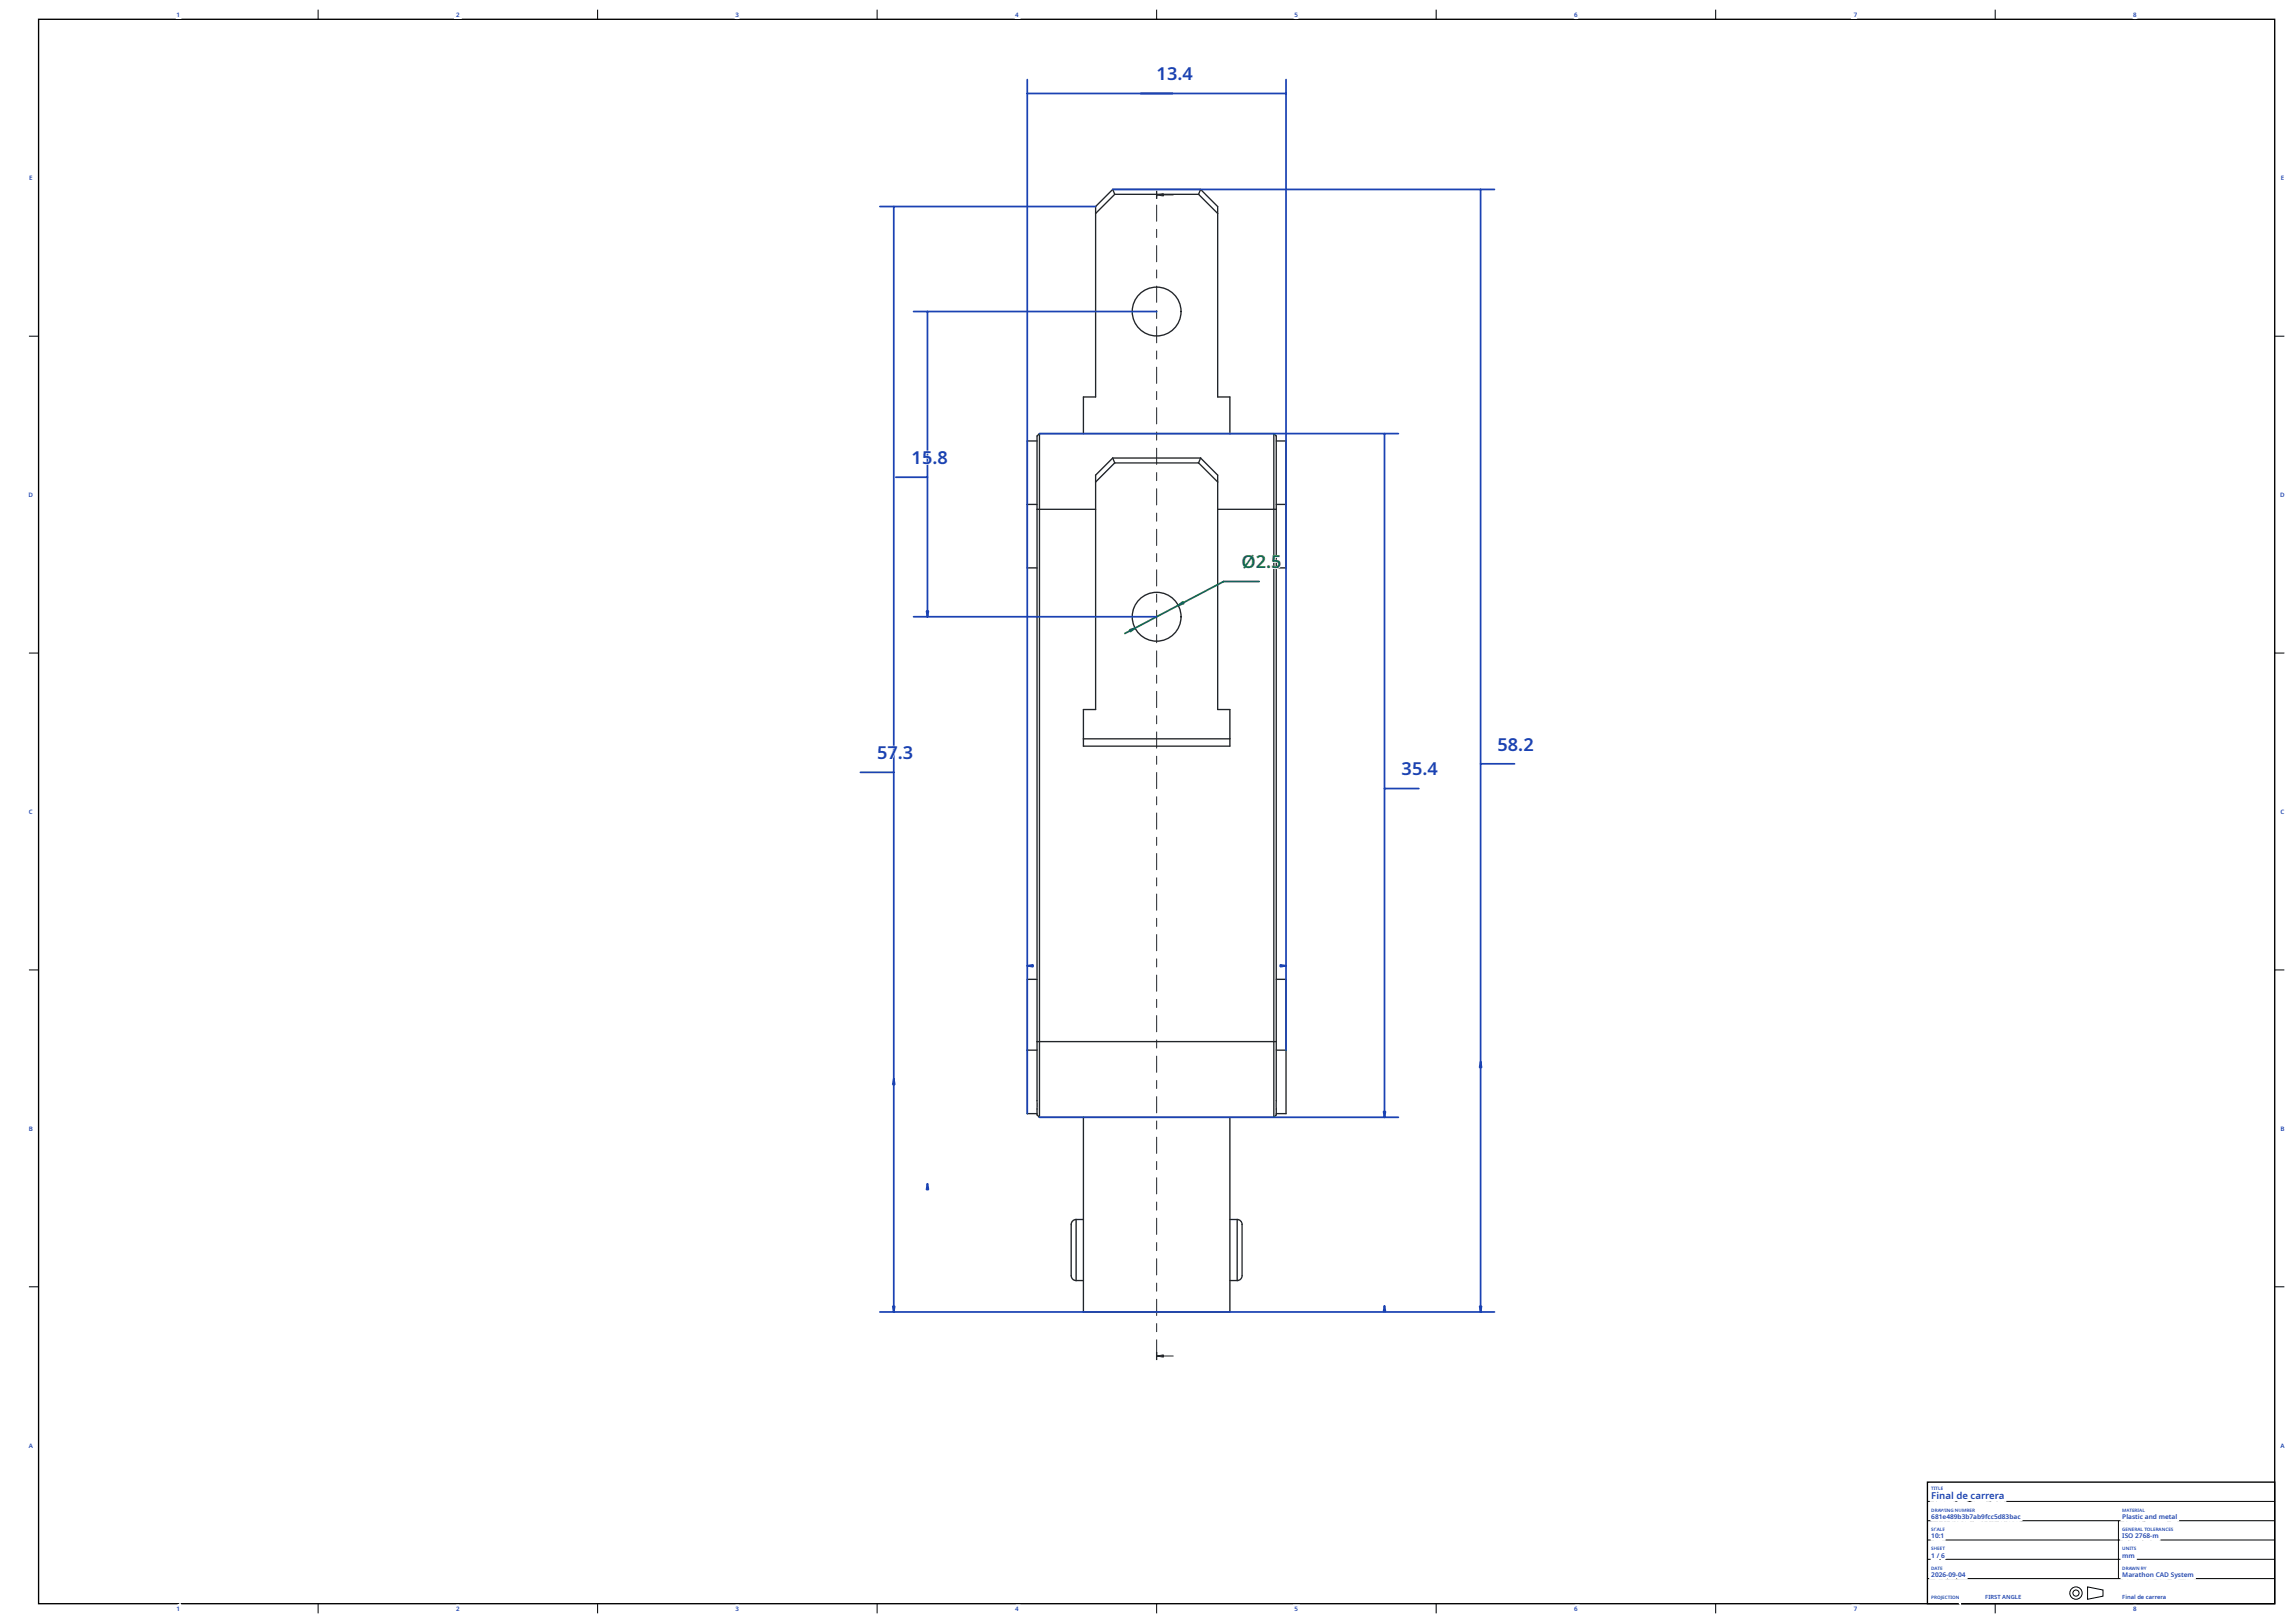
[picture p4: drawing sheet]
<svg xmlns="http://www.w3.org/2000/svg" width="296mm" height="210mm" viewBox="0 0 296 210" stroke-linecap="round" stroke-linejoin="round" font-family="sans-serif">
<defs><g id="words">
<g font-size="2.3" fill="#1a42b3">
<text x="149.4" y="10.4">13.4</text>
<text x="117.7" y="59.9">15.8</text>
<text x="113.3" y="98">57.3</text>
<text x="181" y="100.1">35.4</text>
<text x="193.4" y="96.9">58.2</text>
</g>
<text font-size="2.3" fill="#127333" x="160.3" y="73.4">Ø2.5</text>
<text font-size="1.2" fill="#1e40af" x="249.4" y="193.6">Final de carrera</text>
<g font-size=".8" fill="#1e40af">
<text x="22.8" y="2.1">1</text>
<text x="58.9" y="2.1">2</text>
<text x="95" y="2.1">3</text>
<text x="131.1" y="2.1">4</text>
<text x="167.2" y="2.1">5</text>
<text x="203.3" y="2.1">6</text>
<text x="239.4" y="2.1">7</text>
<text x="275.5" y="2.1">8</text>
<text x="3.8" y="23.2">E</text>
<text x="294.5" y="23.2">E</text>
<text x="3.7" y="64.2">D</text>
<text x="294.5" y="64.2">D</text>
<text x="3.7" y="105.1">C</text>
<text x="294.5" y="105.1">C</text>
<text x="3.7" y="146">B</text>
<text x="294.5" y="146">B</text>
<text x="3.7" y="186.9">A</text>
<text x="294.5" y="186.9">A</text>
<text x="249.4" y="196.1">681e489b3b7ab9fcc5d83bac</text>
<text x="274.1" y="196.1">Plastic and metal</text>
<text x="249.4" y="198.6">10:1</text>
<text x="249.4" y="201.1">1 / 6</text>
<text x="249.4" y="203.6">2026-09-04</text>
<text x="274.1" y="198.6">ISO 2768-m</text>
<text x="274.1" y="201.1">mm</text>
<text x="274.1" y="203.6">Marathon CAD System</text>
<text x="22.8" y="208.1">1</text>
<text x="58.9" y="208.1">2</text>
<text x="95" y="208.1">3</text>
<text x="131.1" y="208.1">4</text>
<text x="167.2" y="208.1">5</text>
<text x="203.3" y="208.1">6</text>
<text x="239.4" y="208.1">7</text>
<text x="275.5" y="208.1">8</text>
</g>
<g font-size=".7" fill="#1e40af">
<text x="256.4" y="206.5">FIRST ANGLE</text>
<text x="274.1" y="206.5">Final de carrera</text>
</g>
<g font-size=".6" fill="#1e40af">
<text x="249.4" y="192.4">TITLE</text>
<text x="249.4" y="195.2">DRAWING NUMBER</text>
<text x="249.4" y="197.7">SCALE</text>
<text x="274.1" y="195.2">MATERIAL</text>
<text x="274.1" y="197.7">GENERAL TOLERANCES</text>
<text x="249.4" y="200.2">SHEET</text>
<text x="249.4" y="202.7">DATE</text>
<text x="274.1" y="200.2">UNITS</text>
<text x="274.1" y="202.7">DRAWN BY</text>
<text x="249.4" y="206.5">PROJECTION</text>
</g>
</g></defs>
<path d="M5 2.5h288.8v204.6h-288.8zM248.9 191.4h44.9v15.7h-44.9z" fill="none" stroke="#000" stroke-width=".17"/>
<g fill="none" stroke="#fff" stroke-width=".62" stroke-linecap="butt">
<path d="M22.9 1.7l.2-.1v.5h-.1v-.4l-.1 .1zM58.9 1.6a.21 .21 0 0 1 .4 0 .21 .21 0 0 1-.1 .4l-.1 .1h.2h-.4l.3-.4zM95 1.6h.1a.17 .17 0 0 1 .2 0 .17 .17 0 0 1 0 .2 .19 .19 0 0 1 .1 .3 .19 .19 0 0 1-.3 0l-.1-.1h.3v-.1h-.2l.2-.2zM131.4 1.7v.2h-.2zM131.4 1.6h.1v.3v.2h-.1v-.1h-.3zM167.3 1.6h.3v.1h-.2l-.1 .1a.21 .21 0 0 1 .3 .2 .21 .21 0 0 1-.3 .1l-.1-.1a.14 .14 0 0 0 .2 .1 .14 .14 0 0 0 .1-.2 .14 .14 0 0 0-.2 0zM203.4 1.6h.3v.1h-.2l-.1 .1a.2 .2 0 0 1 .3 .1 .2 .2 0 0 1-.2 .3 .2 .2 0 0 1-.2-.2zM239.4 1.6h.4l-.2 .5h-.1l.2-.4h-.3zM275.6 1.6h.2a.14 .14 0 0 1 .1 .1 .14 .14 0 0 1-.1 .1v.1a.17 .17 0 0 1 0 .2 .17 .17 0 0 1-.2 0 .17 .17 0 0 1 0-.3zM3.8 22.7h.4v.1h-.3v.1h.2v.1h-.2v.2h.3h-.4zM294.6 22.7h.3v.1h-.2v.1h.2v.1h-.2v.2h.2h-.3zM3.8 63.6a.32 .32 0 0 1 .4 .1 .32 .32 0 0 1 0 .4l-.4 .1z"/>
<path d="M3.9 63.7h.2v.3l-.2 .1zM294.5 63.6a.32 .32 0 0 1 .4 .1 .32 .32 0 0 1 0 .4l-.4 .1zM294.6 63.7h.3v.3l-.3 .1zM3.8 104.6a.17 .17 0 0 1 .2-.1 .17 .17 0 0 1 .2 .1 .2 .2 0 0 0-.3 .2 .2 .2 0 0 0 .3 .2 .26 .26 0 0 1-.4 0 .26 .26 0 0 1 0-.4zM294.6 104.6a.17 .17 0 0 1 .2-.1 .17 .17 0 0 1 .2 .1 .2 .2 0 0 0-.3 .2 .2 .2 0 0 0 .3 .2 .26 .26 0 0 1-.4 0 .26 .26 0 0 1 0-.4zM3.8 145.4h.3a.13 .13 0 0 1 .1 .1 .13 .13 0 0 1-.1 .2 .16 .16 0 0 1 .1 .2 .16 .16 0 0 1-.2 .1h-.2zM3.9 145.5l.2 .1h-.2zM3.9 145.7l.2 .1v.1h-.2zM294.6 145.4h.2a.13 .13 0 0 1 .2 .1 .13 .13 0 0 1-.1 .2 .16 .16 0 0 1 .1 .2 .16 .16 0 0 1-.2 .1h-.2zM294.7 145.5l.2 .1h-.2zM294.7 145.7l.2 .1v.1h-.2zM3.9 186.3h.1l.3 .6h-.2v-.2h-.2l-.1 .2h-.1z"/>
<path d="M4 186.4l.1 .3h-.2zM249.4 192h.3h-.1v.4h-.1v-.4zM249.5 194.8h.1a.23 .23 0 0 1 .2 .3 .23 .23 0 0 1-.3 .1zM249.5 198.2l.2-.2v.6h-.1v-.5l-.1 .1zM249.5 197.3h.2l-.2 .1a.16 .16 0 0 1 .2 .2 .16 .16 0 0 1-.3 .1l.2-.1-.1-.2zM249.5 199.8h.2l-.2 .1a.16 .16 0 0 1 .2 .2 .16 .16 0 0 1-.3 .1l.2-.1-.1-.2zM249.5 192.7h.5v.1h-.3v.3h.3v.1h-.3v.4h-.2zM249.5 195.6l.2-.1 .1 .1a.19 .19 0 0 0-.2 .2 .2 .2 0 0 1 .3 .1 .2 .2 0 0 1-.2 .3 .2 .2 0 0 1-.2-.2zM249.5 194.8l.2 .1v.2h-.2zM249.8 192h.2v.4h-.2zM249.8 199.8h.1v.1h.2v-.1v.4v-.2h-.2v.2h-.1zM249.8 197.3h.2h.1a.15 .15 0 0 0-.2 .2 .15 .15 0 0 0 .2 .1l-.1 .1a.22 .22 0 0 1-.2-.1 .22 .22 0 0 1 0-.3z"/>
<path d="M249.9 194.8h.1a.13 .13 0 0 1 .2 0 .13 .13 0 0 1-.1 .2l.1 .2-.1-.2-.2 .2zM250 195.6l.1-.1a.15 .15 0 0 1 .2 .1 .15 .15 0 0 1-.1 .2h.1a.18 .18 0 0 1 0 .3 .18 .18 0 0 1-.3 0 .18 .18 0 0 1 .1-.3zM250 192h.3h-.1v.4h-.1v-.4zM250 194.8l.1 .1-.1 .1zM250 198.1a.28 .28 0 0 1 .4 .2 .28 .28 0 0 1-.3 .3l-.2-.3zM250.1 198.1a.22 .22 0 0 1 .1 .2 .22 .22 0 0 1-.1 .2zM250.2 192.9h.1v.7h-.1zM250.3 199.8h.2h-.2v.1h.2l-.2 .1v.1l.2 .1h-.2zM250.3 197.3h.1l.1 .4-.1-.1-.3 .1zM250.3 197.3l.1 .2h-.1zM250.4 192h.1v.3l.1 .1h-.2zM250.4 194.8h.1l.1 .4-.1-.1-.3 .1z"/>
<path d="M250.4 195.7l.3-.2v.6h-.1v-.4l-.1 .1zM250.4 194.8l.1 .2h-.1zM250.5 192.9l.2 .1a.26 .26 0 0 1 .3-.1 .26 .26 0 0 1 .1 .3v.4h-.1v-.4l-.1-.2-.2 .2v.4h-.2zM250.6 197.3h.1v.3l.1 .1h-.2zM250.6 199.8h.2h-.1v.1h.1l-.1 .1v.1l.1 .1h-.2zM250.6 194.8h.1l.1 .3 .1-.3 .1 .3 .1-.3h.1l-.1 .4h-.1l-.1-.3-.1 .3h-.1zM250.7 198.2l.3-.2v.6h-.2l.1-.5-.2 .1zM250.7 192h.2h-.1v.2h.1h-.1v.1l.1 .1h-.2zM250.9 199.8h.3h-.1v.4h-.1v-.4zM250.9 197.3h.3h-.2v.1h.1l-.1 .1v.1l.2 .1h-.3zM251 195.7h.3v.2h-.3l.1 .2 .2-.1-.1 .1a.24 .24 0 0 1-.3-.1 .24 .24 0 0 1 .1-.3zM251.1 195.8h.1v.1h-.2z"/>
<path d="M251.2 194.8h.2v.4h-.2zM251.4 193a.34 .34 0 0 1 .5 .2v.4l-.2-.1a.22 .22 0 0 1-.3 .1 .22 .22 0 0 1 .1-.4h.2a.17 .17 0 0 0-.1-.2 .17 .17 0 0 0-.2 .1zM251.5 194.8h.1l.2 .3v-.3v.4h-.1l-.2-.3v.3zM251.5 193.3h.1a.12 .12 0 0 1 .1 .2 .12 .12 0 0 1-.2-.1zM251.7 195.5h.1v.4v.2h-.2v-.1h-.2zM251.7 195.7l-.1 .2h-.1zM251.9 195.6l.2-.1a.15 .15 0 0 1 .2 .1 .15 .15 0 0 1-.1 .2 .18 .18 0 0 1 0 .3 .18 .18 0 0 1-.2 0 .18 .18 0 0 1 0-.3zM252 194.8h.2v.1a.16 .16 0 0 0-.2 .1 .16 .16 0 0 0 .2 .1l-.1-.1h.2v.2a.24 .24 0 0 1-.3-.1 .24 .24 0 0 1 0-.3zM252.1 192.7h.1v.9h-.1zM252.4 195.6a.29 .29 0 0 1 .4 .2 .29 .29 0 0 1-.2 .3h-.2l.2-.1 .1-.1a.19 .19 0 0 1-.3 0 .19 .19 0 0 1 0-.3zM252.5 194.8h.1l.2 .3v-.3h.1v.4h-.1l-.2-.3v.3h-.1zM252.8 193l.2-.1 .2 .1v-.3h.1v.9l-.1-.1a.27 .27 0 0 1-.3 .1 .27 .27 0 0 1-.2-.3z"/>
<path d="M252.9 195.5h.1v.2a.18 .18 0 0 1 .2 0 .18 .18 0 0 1 .1 .2 .19 .19 0 0 1-.1 .2 .19 .19 0 0 1-.2 0h-.1zM252.9 193.1h.1a.2 .2 0 0 1 .2 .2 .2 .2 0 0 1-.3 .1zM253 194.8h.1v.3h.1h.1v-.3v.2a.17 .17 0 0 1-.1 .2 .17 .17 0 0 1-.2-.2zM253 195.8a.12 .12 0 0 1 .2 0 .12 .12 0 0 1 0 .2 .12 .12 0 0 1-.2 0zM253.4 195.6a.19 .19 0 0 1 .3-.1 .19 .19 0 0 1-.1 .3 .21 .21 0 0 1 .1 .4 .19 .19 0 0 1-.3-.2 .13 .13 0 0 0 .2 .1 .13 .13 0 0 0 0-.2h-.1v-.1h.1a.11 .11 0 0 0 0-.2 .11 .11 0 0 0-.2 .1zM253.5 194.8h.1l.1 .3 .1-.3h.1v.4h-.1v-.4l-.1 .4-.2-.4v.4zM253.6 193l.2-.1a.3 .3 0 0 1 .3 .4h-.4a.25 .25 0 0 0 .4 .1 .28 .28 0 0 1-.3 .2 .28 .28 0 0 1-.3-.1zM253.7 193.1l.2-.1 .1 .2h-.3zM253.9 195.5h.1v.2a.18 .18 0 0 1 .2 0 .18 .18 0 0 1 .1 .2 .19 .19 0 0 1-.1 .2 .19 .19 0 0 1-.2 0h-.1zM254 194.8h.3v.4h-.3zM254 195.8a.12 .12 0 0 1 .2 0 .12 .12 0 0 1 0 .2 .12 .12 0 0 1-.2 0zM254.1 194.8l.1 .1h-.1z"/>
<path d="M254.1 195h.1v.1h-.1zM254.4 195.5h.4l-.2 .6h-.1l.2-.5h-.3zM254.4 194.8h.2h-.1v.1h.1l-.1 .1v.1l.1 .1h-.2zM254.6 193h.5l-.1 .1h-.3v.2a.21 .21 0 0 0 .1 .2 .21 .21 0 0 0 .3-.1 .25 .25 0 0 1-.3 .2 .25 .25 0 0 1-.2-.2zM254.7 194.8h.2a.13 .13 0 0 1 .1 0 .13 .13 0 0 1-.1 .2l.2 .2-.2-.2-.2 .2zM254.8 194.8l.1 .1-.1 .1zM254.9 195.7l.4 .1v.3h-.1a.15 .15 0 0 1-.3 0 .15 .15 0 0 1 .1-.2l.2-.1zM255.2 193a.34 .34 0 0 1 .5 .2v.4l-.1-.1a.22 .22 0 0 1-.4 .1 .22 .22 0 0 1 .1-.4h.3a.17 .17 0 0 0-.1-.2 .17 .17 0 0 0-.2 .1zM255.4 193.3h.1a.12 .12 0 0 1 0 .2 .12 .12 0 0 1-.2-.1zM255.4 195.5h.1v.2a.18 .18 0 0 1 .2 0 .18 .18 0 0 1 .1 .2 .19 .19 0 0 1-.1 .2 .19 .19 0 0 1-.2 0h-.1zM255.5 195.8a.12 .12 0 0 1 .2 0 .12 .12 0 0 1 0 .2 .12 .12 0 0 1-.2 0zM255.9 192.9h.2v.1l.3-.1v.2l-.3 .1v.4h-.2z"/>
<path d="M256 195.6a.29 .29 0 0 1 .3 .2 .29 .29 0 0 1-.2 .3h-.1l.1-.1 .1-.1a.19 .19 0 0 1-.3 0 .19 .19 0 0 1 .1-.3zM256.5 195.5h.2l-.1 .1 .1 .2h-.1v.3h-.1v-.3h-.1zM256.5 192.9h.1v.1l.3-.1v.2l-.2 .1-.1 .4h-.1zM256.8 195.7a.14 .14 0 0 1 .1 0 .14 .14 0 0 1 .1 .1h-.1l-.1 .1 .1 .2 .2-.1a.17 .17 0 0 1-.2 .2 .17 .17 0 0 1-.2-.2zM257.1 193l.2-.1a.3 .3 0 0 1 .3 .4h-.5a.25 .25 0 0 0 .4 .1 .28 .28 0 0 1-.2 .2 .28 .28 0 0 1-.3-.1zM257.2 193.1l.1-.1 .1 .2h-.3zM257.2 195.7a.14 .14 0 0 1 .2 0 .14 .14 0 0 1 .1 .1h-.2v.1v.2l.2-.1a.17 .17 0 0 1-.2 .2 .17 .17 0 0 1-.1-.2zM257.6 195.5h.3v.1h-.2v.2a.21 .21 0 0 1 .3 .2 .21 .21 0 0 1-.4 .1v-.1a.14 .14 0 0 0 .2 .1 .14 .14 0 0 0 0-.2 .14 .14 0 0 0-.2 0zM257.7 192.9h.2v.1l.3-.1-.1 .2-.2 .1v.4h-.2zM258.1 195.7h.3v-.2h.1v.6h-.1a.18 .18 0 0 1-.3 0 .18 .18 0 0 1 0-.2zM258.3 193a.34 .34 0 0 1 .5 .2v.4l-.1-.1a.22 .22 0 0 1-.4 .1 .22 .22 0 0 1 .1-.4h.2a.17 .17 0 0 0-.1-.2 .17 .17 0 0 0-.2 .1zM258.4 193.3h.2a.12 .12 0 0 1 0 .2 .12 .12 0 0 1-.2-.1z"/>
<path d="M258.6 195.6l.2-.1a.15 .15 0 0 1 .2 .1 .15 .15 0 0 1-.1 .2 .18 .18 0 0 1 0 .3 .18 .18 0 0 1-.3 0 .18 .18 0 0 1 .1-.3zM259.1 195.6a.19 .19 0 0 1 .3-.1 .19 .19 0 0 1-.1 .3 .21 .21 0 0 1 .1 .4 .19 .19 0 0 1-.3-.2 .13 .13 0 0 0 .2 .1 .13 .13 0 0 0 0-.2h-.1v-.1h.1a.11 .11 0 0 0 0-.2 .11 .11 0 0 0-.2 .1zM259.6 195.5h.1v.2a.18 .18 0 0 1 .2 0 .18 .18 0 0 1 .1 .2 .19 .19 0 0 1-.1 .2 .19 .19 0 0 1-.2 0h-.1zM259.7 195.8a.12 .12 0 0 1 .2 0 .12 .12 0 0 1 0 .2 .12 .12 0 0 1-.2 0zM260.1 195.7l.4 .1v.3h-.1a.15 .15 0 0 1-.3 0 .15 .15 0 0 1 .1-.2l.2-.1zM260.6 195.7a.14 .14 0 0 1 .2 0 .14 .14 0 0 1 .1 .1h-.2v.1v.2l.2-.1a.17 .17 0 0 1-.1 .2 .17 .17 0 0 1-.2-.2zM274.1 198h.3l-.1 .1 .1 .5h-.3l.1-.1zM274.1 199.8h.1v.3h.1h.1v-.3h.1v.2a.17 .17 0 0 1-.2 .2 .17 .17 0 0 1-.2-.2zM274.1 194.8h.1l.2 .3 .1-.3h.1v.4h-.1v-.4l-.1 .4-.2-.4v.4h-.1zM274.2 195.5h.1a.21 .21 0 0 1 .3 .3 .2 .2 0 0 1-.3 .1v.2h-.1zM274.2 197.3h.2a.16 .16 0 0 0-.2 .1 .16 .16 0 0 0 .2 .2l-.1-.1h.2v.2a.24 .24 0 0 1-.3-.1 .24 .24 0 0 1 0-.3zM274.3 195.6a.11 .11 0 0 1 .2 .1 .11 .11 0 0 1-.2 .1z"/>
<path d="M274.5 198.1h.3l-.2 .1a.22 .22 0 0 1 .2 .3 .22 .22 0 0 1-.4 .1v-.1l.2 .1 .1-.1-.2-.2zM274.6 197.3h.2h-.1v.1h.1l-.1 .1v.1l.1 .1h-.2zM274.6 199.8h.1l.2 .3v-.3h.1v.4h-.1l-.2-.4v.4h-.1zM274.7 195.5h.1v.6h-.1zM274.8 194.8h.1l.1 .4-.1-.1-.3 .1zM274.8 194.8l.1 .2h-.1zM274.9 197.3h.1l.2 .3v-.3h.1v.4h-.1l-.2-.3v.3h-.1zM274.9 195.7l.4 .1v.3h-.1a.15 .15 0 0 1-.3 0 .15 .15 0 0 1 .1-.2l.2-.1zM275 194.8h.3h-.1v.4h-.1v-.4zM275 199.8h.2v.4h-.2zM275.2 199.8h.4h-.2v.4v-.4zM275.4 197.3h.2h-.1v.1h.1l-.1 .1v.1l.1 .1h-.2z"/>
<path d="M275.4 194.8h.2h-.1v.1h.1l-.1 .1v.1l.1 .1h-.2zM275.4 195.7h.3v.1h-.2a.19 .19 0 0 1 .2 .2 .19 .19 0 0 1-.3 .1v-.1h.2l-.2-.1zM275.6 199.8h.3l-.2 .1a.16 .16 0 0 1 .1 .2 .16 .16 0 0 1-.2 .1l.2-.1-.2-.2zM275.7 197.3h.1a.13 .13 0 0 1 .2 0 .13 .13 0 0 1-.1 .2l.1 .2-.1-.2-.2 .2zM275.7 194.8h.2a.13 .13 0 0 1 .1 0 .13 .13 0 0 1-.1 .2l.2 .2-.2-.2-.2 .2zM275.8 198.1a.22 .22 0 0 1 .4 0 .22 .22 0 0 1-.2 .3l-.1 .1h.3v.1h-.4l.3-.4zM275.8 197.3l.1 .1-.1 .1zM275.8 194.8l.1 .1-.1 .1zM275.9 195.6l.2 .1v.1h-.1v.2l.1 .1h-.3v-.4zM276.1 194.8h.2v.4h-.2zM276.2 195.7h.1v.4h-.1zM276.2 197.3h.1l.1 .4-.1-.1-.3 .1z"/>
<path d="M276.2 197.3l.1 .2h-.1zM276.3 198h.4l-.2 .6h-.2l.3-.5h-.3zM276.4 194.8h.1l.2 .4-.1-.1-.3 .1zM276.5 195.7a.14 .14 0 0 1 .1 0 .14 .14 0 0 1 .1 .1h-.2v.1l.1 .2 .1-.1a.17 .17 0 0 1-.1 .2 .17 .17 0 0 1-.2-.2zM276.5 194.8v.2h-.1zM276.5 197.3h.1v.3l.2 .1h-.3zM276.7 194.8h.1v.3l.2 .1h-.3zM276.8 198.1l.3-.1v.1l-.2 .1v.1a.21 .21 0 0 1 .3 .1 .21 .21 0 0 1-.2 .3 .21 .21 0 0 1-.2-.2zM276.9 197.3h.4h-.2v.4v-.4zM277.1 195.7l.3 .1v.3h-.1a.15 .15 0 0 1-.2 0 .15 .15 0 0 1 .1-.2l.1-.1zM277.3 198.1l.1-.1a.15 .15 0 0 1 .2 .1 .15 .15 0 0 1-.1 .2h.1a.18 .18 0 0 1 0 .3 .18 .18 0 0 1-.3 0 .18 .18 0 0 1 .1-.3zM277.6 195.7h.1a.17 .17 0 0 1 .2 0 .17 .17 0 0 1 .1 .1v.3h-.1l-.1-.3-.1 .1v.2h-.1z"/>
<path d="M277.7 198.4h.2v.1h-.2zM277.8 197.3h.1v.3l.1 .1h-.2zM278 198.2h.4a.16 .16 0 0 1 .2 0 .16 .16 0 0 1 .1 .1v.3h-.1l-.1-.3h-.1v.3h-.1v-.3h-.1l-.1 .3h-.1zM278.1 197.3h.3h-.2v.1h.2l-.2 .1v.1l.2 .1h-.3zM278.1 195.7h.3v-.2h.1v.6h-.1a.18 .18 0 0 1-.2 0 .18 .18 0 0 1-.1-.2zM278.5 197.3h.1a.13 .13 0 0 1 .1 0 .13 .13 0 0 1 0 .2l.1 .2-.2-.2-.1 .2zM278.5 197.3l.2 .1-.2 .1zM278.9 195.7h.3a.16 .16 0 0 1 .2 0 .16 .16 0 0 1 .1 .1v.3h-.1v-.3h-.1v.3h-.2v-.3h-.1v.3h-.1zM278.9 197.3h.1l.2 .4-.1-.1-.3 .1zM279 197.3v.2h-.1zM279.2 197.3h.1l.2 .3v-.3h.1v.4h-.1l-.2-.3v.3h-.1zM279.7 195.7h.3l.1 .2h-.3v.2l.2-.1v.1a.24 .24 0 0 1-.3-.1 .24 .24 0 0 1 0-.3z"/>
<path d="M279.7 197.3h.2h.1a.15 .15 0 0 0-.2 .2 .15 .15 0 0 0 .2 .1l-.1 .1a.22 .22 0 0 1-.2-.1 .22 .22 0 0 1 0-.3zM279.8 195.8h.1l.1 .1h-.2zM280.1 197.3h.2h-.1v.1h.1l-.1 .1v.1l.1 .1h-.2zM280.2 195.6l.2 .1v.1h-.1v.2l.1 .1h-.2l-.1-.4zM280.4 197.3h.3l-.2 .1a.16 .16 0 0 1 .1 .2 .16 .16 0 0 1-.2 .1l.2-.1-.2-.2zM280.5 195.7l.4 .1v.3h-.1a.15 .15 0 0 1-.3 0 .15 .15 0 0 1 .1-.2l.2-.1zM281 195.5h.1v.6h-.1zM294.7 186.3h.1l.2 .6h-.1v-.2h-.2l-.1 .2h-.1zM294.8 186.4v.3h-.1zM22.9 207.6l.2-.1v.6h-.1v-.5l-.1 .1zM58.9 207.6a.21 .21 0 0 1 .4 0 .21 .21 0 0 1-.1 .3l-.1 .1h.2v.1h-.4l.3-.5zM95 207.5h.1a.17 .17 0 0 1 .2 0 .17 .17 0 0 1 0 .3 .19 .19 0 0 1 .1 .2 .19 .19 0 0 1-.3 0l-.1-.1h.3v-.1h-.2l.2-.2z"/>
<path d="M131.4 207.6v.3h-.2zM131.4 207.5h.1v.4v.2h-.1v-.2h-.3zM167.3 207.5h.3v.1h-.2l-.1 .1a.21 .21 0 0 1 .3 .2 .21 .21 0 0 1-.3 .1l-.1-.1 .1 .1a.12 .12 0 0 0 .2 0 .12 .12 0 0 0 0-.2 .12 .12 0 0 0-.2 0zM203.4 207.5h.3v.1h-.2l-.1 .2a.2 .2 0 0 1 .3 .1 .2 .2 0 0 1-.2 .2 .2 .2 0 0 1-.2-.2zM239.4 207.5h.4l-.2 .6h-.1l.2-.5h-.3zM249.5 203.1a.22 .22 0 0 1 .3 0 .22 .22 0 0 1-.1 .3l-.1 .1h.3v.1h-.4l.2-.4zM249.5 202.2a.24 .24 0 0 1 .2 .1 .24 .24 0 0 1 .1 .3l-.3 .1zM249.5 206h.1a.14 .14 0 0 1 .2 .2 .16 .16 0 0 1-.3 .1v.2zM249.5 200.7l.2-.2v.6h-.1v-.5l-.1 .1zM249.5 202.3h.2v.3h-.2zM249.5 206.1h.2v.1h-.2zM249.8 206h.2a.13 .13 0 0 1 .1 .1 .13 .13 0 0 1-.1 .2l.2 .2-.2-.2-.2 .2z"/>
<path d="M249.9 206.1l.1 .1h-.1zM250 202.2h.1l.1 .5-.1-.1-.3 .1zM250 203a.28 .28 0 0 1 .4 .3 .28 .28 0 0 1-.3 .3l-.2-.3zM250 202.3l.1 .2h-.1zM250.1 203.1a.22 .22 0 0 1 .1 .2 .22 .22 0 0 1-.1 .2zM250.2 202.2h.3l-.1 .1v.4h-.1v-.4zM250.4 200.5h.1l-.3 .6h-.1zM250.4 203.1a.22 .22 0 0 1 .4 0 .22 .22 0 0 1-.1 .3l-.1 .1h.2v.1h-.4l.3-.4zM250.6 202.2h.2l-.1 .1v.1h.1l-.1 .1v.1l.1 .1h-.2zM250.7 206h.1v.4l-.1 .2zM250.8 200.6l.2-.1 .1 .1a.19 .19 0 0 0-.3 .2 .2 .2 0 0 1 .3 .1 .2 .2 0 0 1-.1 .3 .2 .2 0 0 1-.3-.2zM250.9 206h.2l-.1 .1v.1h.1l-.1 .1v.1l.1 .1h-.2z"/>
<path d="M251 203.1l.3-.1v.1l-.2 .1-.1 .1a.21 .21 0 0 1 .3 .1 .21 .21 0 0 1-.2 .3 .21 .21 0 0 1-.2-.3zM251.3 206.1l.1-.1 .1 .1a.15 .15 0 0 0-.2 .2 .15 .15 0 0 0 .2 .1l-.1 .1a.22 .22 0 0 1-.2-.2 .22 .22 0 0 1 .1-.2zM251.4 203.3h.2v.1h-.2zM251.6 206h.3l-.1 .1v.4h-.1v-.4zM251.7 203a.28 .28 0 0 1 .4 .3 .28 .28 0 0 1-.3 .3l-.1-.3zM251.8 203.1a.22 .22 0 0 1 .2 .2 .22 .22 0 0 1-.2 .2zM251.9 206h.2v.5h-.2zM252.2 203.1a.29 .29 0 0 1 .4 .2 .29 .29 0 0 1-.3 .3h-.1v-.1h.2l.1-.2a.19 .19 0 0 1-.3 0 .19 .19 0 0 1 0-.2zM252.6 203.3h.2v.1h-.2zM252.6 206h.1l.2 .4v-.4h.1v.5h-.1l-.2-.4v.4h-.1zM253 203a.28 .28 0 0 1 .3 .3 .28 .28 0 0 1-.3 .3l-.1-.3zM253.1 203.1a.22 .22 0 0 1 .1 .2 .22 .22 0 0 1-.1 .2z"/>
<path d="M253.6 203h.1v.4h.1l-.1 .2h-.1v-.1h-.2zM253.6 203.1v.3h-.1zM256.5 205.9h.3v.1h-.2v.2h.2h-.2v.3h-.1zM256.8 205.9h.2v.6h-.2zM257.1 205.9l.4 .1-.1 .2 .2 .3h-.2l-.1-.2h-.1v.2h-.1zM257.2 206h.2v.2h-.2zM257.6 206h.3l-.2 .1a.2 .2 0 0 1 .2 .2 .2 .2 0 0 1-.3 .1v-.1h.2l-.2-.2zM258 205.9h.4v.1h-.2v.5h-.1v-.5h-.1zM258.8 205.9h.1l.2 .6h-.1l-.1-.2h-.2v.2h-.1zM258.8 206l.1 .2h-.1zM259.2 205.9h.1l.2 .4v-.4h.1v.6h-.1l-.3-.5v.5zM259.8 206a.18 .18 0 0 1 .2-.1 .18 .18 0 0 1 .1 .1 .2 .2 0 0 0-.3 .2 .2 .2 0 0 0 .3 .2l-.1-.2h.2v.2a.29 .29 0 0 1-.4 0 .29 .29 0 0 1 0-.4z"/>
<path d="M260.3 205.9h.1v.5h.2v.1h-.3zM260.7 205.9h.3v.1h-.2v.1h.2v.1h-.2v.2h.2v.1h-.3zM274.1 202.2a.24 .24 0 0 1 .3 .1 .24 .24 0 0 1 .1 .3l-.4 .1zM274.2 200.7h.3a.16 .16 0 0 1 .2 0 .16 .16 0 0 1 .1 .1v.3h-.1v-.4l-.1 .1-.1 .3h-.1v-.3h-.1v.3h-.1zM274.2 205.9h.3v.1h-.3v.2h.2h-.2v.3zM274.2 203h.1l.2 .5 .1-.5h.2v.6h-.1v-.5l-.2 .5h-.1l-.1-.5v.5h-.1zM274.2 202.3h.2v.3h-.2zM274.5 206.1h.1v.4h-.1zM274.6 202.2h.1a.13 .13 0 0 1 .2 .1 .13 .13 0 0 1-.1 .2l.1 .2-.2-.2-.1 .2zM274.7 202.3l.1 .1h-.1zM274.8 206.1h.1a.15 .15 0 0 1 .1 0 .15 .15 0 0 1 .1 .1v.3h-.1v-.4l-.1 .1v.3h-.1zM275 203.2h.2h.1v.4h-.1a.15 .15 0 0 1-.2 0 .15 .15 0 0 1 0-.2l.2-.1z"/>
<path d="M275 200.7h.4a.16 .16 0 0 1 .1 0 .16 .16 0 0 1 .2 .1v.3h-.2v-.4l-.1 .1v.3h-.1l-.1-.3h-.1v.3h-.1zM275.1 202.2h.1l.1 .5-.1-.1-.3 .1zM275.1 202.3l.1 .2h-.1zM275.3 206.1h.3v.4l-.2-.1a.13 .13 0 0 1-.2 0 .13 .13 0 0 1 .1-.2h.2zM275.3 202.2h.1v.4l.1-.4h.1l.1 .4 .1-.4h.1l-.2 .5-.1-.4-.1 .4h-.1zM275.4 203.2h.1h.2l-.2 .1v.3h-.1zM275.6 207.5h.2a.14 .14 0 0 1 .1 .1 .14 .14 0 0 1-.1 .2 .17 .17 0 0 1 0 .2 .17 .17 0 0 1-.2 0 .17 .17 0 0 1 0-.2l-.1-.1zM275.7 205.9h.1v.6h-.1zM275.8 203.2h.3l.1 .4h-.1a.15 .15 0 0 1-.3 0 .15 .15 0 0 1 .1-.2l.1-.1zM275.9 202.2h.1l.2 .4v-.4h.1v.5h-.1l-.2-.4v.4h-.1zM276.1 206.1h.2v-.2h.1v.6h-.1a.2 .2 0 0 1-.2-.1 .2 .2 0 0 1 0-.3zM276.3 203.1l.2 .1h-.1v.3h.1v.1l-.2-.1-.1-.3z"/>
<path d="M276.5 202.2l.3 .1v.3l-.3 .1zM276.6 206.1h.2l.1 .1v.1h-.3l.1 .1h.2l-.1 .1a.21 .21 0 0 1-.3-.1 .21 .21 0 0 1 .1-.3zM276.6 202.3l.2 .1h-.2zM276.6 202.5h.2v.1h-.2zM276.6 203h.1v.2a.17 .17 0 0 1 .2 0 .17 .17 0 0 1 .1 .1v.3h-.1v-.4l-.2 .1v.3h-.1zM276.7 206.1l.1 .1h-.2zM276.9 202.2l.2 .2 .1-.2-.1 .5h-.1zM277.2 206.1h.3l-.2 .2 .2 .1a.21 .21 0 0 1-.3 0 .21 .21 0 0 1 0-.3zM277.6 206.1h.3v.4l-.1-.1a.13 .13 0 0 1-.2 0 .13 .13 0 0 1 0-.2h.2zM277.7 203.2h.1a.17 .17 0 0 1 .2 0 .17 .17 0 0 1 .1 .1v.3h-.1l-.1-.4-.1 .1v.3h-.1zM278 206.1h.1h.2l-.2 .1v.3h-.1zM278.3 206.1h.1h.2l-.2 .1v.3h-.1z"/>
<path d="M278.5 203.1l.3-.1h.1v.1a.21 .21 0 0 0-.3 .2 .21 .21 0 0 0 .3 .2 .27 .27 0 0 1-.4 .1 .27 .27 0 0 1 0-.4zM278.7 206.1h.2l.1 .1v.1h-.3l.1 .1h.2l-.1 .1a.21 .21 0 0 1-.3-.1 .21 .21 0 0 1 .1-.3zM278.7 206.1l.2 .1h-.2zM279.1 206.1h.1h.1l-.1 .1v.3h-.1zM279.2 203h.1l.2 .6h-.1l-.1-.1h-.2v.1h-.2zM279.2 203.1l.1 .3h-.2zM279.4 206.1h.3v.4l-.1-.1a.13 .13 0 0 1-.2 0 .13 .13 0 0 1 .1-.2h.1zM279.6 203a.34 .34 0 0 1 .4 .1 .34 .34 0 0 1 0 .4l-.4 .1zM279.7 203.1l.2 .1v.3h-.2zM280.4 203.1l.4-.1-.3 .2a.22 .22 0 0 1 .2 .3 .22 .22 0 0 1-.3 .1v-.1h.2h.1l-.3-.2zM280.8 203.2h.1l.1 .3 .2-.3h.1l-.3 .6h-.2l.2-.2zM281.4 203.2h.2l-.2 .1a.19 .19 0 0 1 .2 .2 .19 .19 0 0 1-.3 .1v-.1h.3l-.3-.2z"/>
<path d="M281.8 203.1l.2 .1h-.1v.3h.1v.1l-.2-.1-.1-.3zM282.1 203.2h.3l.1 .2h-.3l.1 .1h.2l-.1 .1a.24 .24 0 0 1-.3-.1 .24 .24 0 0 1 0-.3zM282.2 203.3l.1-.1 .1 .1h-.2zM282.6 203.2h.4a.16 .16 0 0 1 .2 0 .16 .16 0 0 1 .1 .1v.3h-.1l-.1-.4-.1 .1v.3h-.1v-.3l-.1-.1-.1 .4h-.1z"/>
<circle cx="203.5" cy="2" r=".11"/>
<circle cx="275.7" cy="2" r=".09"/>
<circle cx="275.7" cy="1.7" r=".08"/>
<circle cx="249.7" cy="196" r=".11"/>
<circle cx="250.1" cy="196" r=".1"/>
<circle cx="250.1" cy="195.7" r=".08"/>
<circle cx="250.3" cy="192.8" r=".09"/>
<circle cx="250.5" cy="198.6" r=".07"/>
<circle cx="250.5" cy="198.2" r=".07"/>
<circle cx="252.1" cy="196" r=".1"/>
<circle cx="252.1" cy="195.7" r=".08"/>
<circle cx="252.6" cy="195.7" r=".11"/>
<circle cx="255.1" cy="196" r=".08"/>
<circle cx="256.1" cy="195.7" r=".11"/>
<circle cx="258.2" cy="195.9" r=".14"/>
<circle cx="258.8" cy="196" r=".1"/>
<circle cx="258.8" cy="195.7" r=".08"/>
<circle cx="260.3" cy="196" r=".08"/>
<circle cx="275.1" cy="196" r=".08"/>
<circle cx="275.2" cy="198.3" r=".31"/>
<circle cx="275.2" cy="198.3" r=".2"/>
<circle cx="276.2" cy="195.6" r=".06"/>
<circle cx="277" cy="198.4" r=".11"/>
<circle cx="277.2" cy="196" r=".08"/>
<circle cx="277.4" cy="198.5" r=".1"/>
<circle cx="277.4" cy="198.2" r=".08"/>
<circle cx="277.5" cy="197.5" r=".22"/>
<circle cx="277.5" cy="197.5" r=".14"/>
<circle cx="278.3" cy="195.9" r=".14"/>
<circle cx="280.7" cy="196" r=".08"/>
<circle cx="203.5" cy="207.9" r=".11"/>
<circle cx="250.4" cy="206.2" r=".22"/>
<circle cx="250.4" cy="206.3" r=".14"/>
<circle cx="250.9" cy="200.9" r=".11"/>
<circle cx="251.1" cy="203.4" r=".11"/>
<circle cx="252.3" cy="206.2" r=".22"/>
<circle cx="252.3" cy="203.2" r=".11"/>
<circle cx="252.4" cy="206.3" r=".14"/>
<circle cx="274.6" cy="206" r=".05"/>
<circle cx="275.1" cy="203.5" r=".08"/>
<circle cx="275.4" cy="206.3" r=".07"/>
<circle cx="275.7" cy="207.9" r=".09"/>
<circle cx="275.7" cy="207.6" r=".08"/>
<circle cx="275.9" cy="203.5" r=".08"/>
<circle cx="276.2" cy="206.3" r=".12"/>
<circle cx="277.4" cy="203.4" r=".23"/>
<circle cx="277.4" cy="203.4" r=".13"/>
<circle cx="277.7" cy="206.3" r=".07"/>
<circle cx="279.5" cy="206.3" r=".07"/>
</g>
<g fill="none" stroke="#000" stroke-width=".13">
<path d="M41.1 1.2v1.3M77.2 1.2v1.3M113.3 1.2v1.3M149.4 1.2v1.3M185.5 1.2v1.3M221.6 1.2v1.3M257.7 1.2v1.3M3.7 43.4h1.3M293.8 43.4h1.2M3.7 84.3h1.3M293.8 84.3h1.2M3.7 125.2h1.3"/>
<path d="M293.8 125.2h1.2M3.7 166.1h1.3M293.8 166.1h1.2M248.9 193.9h44.9M248.9 196.3h44.9M248.9 198.8h44.9M273.6 196.3v7.5M41.1 207.1v1.2M77.2 207.1v1.2M113.3 207.1v1.2M149.4 207.1v1.2M185.5 207.1v1.2"/>
<path d="M221.6 207.1v1.2M248.9 201.3h44.9M248.9 203.8h44.9M257.7 207.1v1.2M269.6 204.9l2 .4v.8l-2 .4z"/>
<circle cx="268.1" cy="205.7" r=".4"/>
<circle cx="268.1" cy="205.7" r=".8"/>
</g>
<g fill="none" stroke="#212529" stroke-width=".17">
<path d="M143.7 24.5l-2.2 2.2v24.6h-1.6v4.7M143.7 24.5h11.4M143.7 24.5l.3 .6M144 25.1l-2.5 2.5M144 25.1h10.8M149.4 24.7v.9M154.8 25.1l2.5 2.5M155.1 24.5l2.2 2.2v24.6h1.5v4.7M155.1 24.5l-.3 .6M133.9 56.9h-1.2v16.4h1.2M134.2 56l-.3 .3v87.6l.3 .4M134.2 56v88.3"/>
<path d="M134.2 56h30.3M143.7 59.1l-2.2 2.2v30.3h-1.6v4.7h18.9v-4.7h-1.5v-30.3l-2.2-2.2M143.7 59.1h11.4M143.7 59.1l.3 .7M144 59.8l-2.5 2.4M144 59.8h10.8M154.8 59.8l2.5 2.4M155.1 59.1l-.3 .7M164.5 56l.3 .3v87.6l-.3 .4M164.5 56v88.3M164.8 56.9h1.3v16.4h-1.3M132.7 65.1h1.2"/>
<path d="M133.9 65.8h7.6M157.3 65.8h7.5M164.8 65.1h1.3M139.9 95.4h18.9M132.7 135.6h1.2M133.9 126.4h-1.2v17.4h1.2M133.9 134.5h30.9M164.8 126.4h1.3v17.4h-1.3M164.8 135.6h1.3M134.2 144.3h30.3M139 157.5a.63 .63 0 0 0-.7 .6v6.6a.63 .63 0 0 0 .7 .6M139 157.5h.9"/>
<path d="M139 157.5v7.8M139.9 144.3v25.1h18.9v-25.1M158.8 157.5h1M159.8 157.5a.63 .63 0 0 1 .6 .6v6.6a.63 .63 0 0 1-.6 .6M159.8 157.5v7.8M139 165.3h.9M149.4 174.6v.9M158.8 165.3h1"/>
<circle cx="149.4" cy="40.2" r="3.2"/>
<circle cx="149.4" cy="79.6" r="3.2"/>
</g>
<path d="M149.4 175.1v-149.9" fill="none" stroke="#212529" stroke-width=".13" stroke-dasharray="2.1 1 1 1"/>
<path d="M150.2 25.2h1.4M150.2 175.1h1.4" fill="none" stroke="#212529" stroke-width=".13"/>
<g fill="#212529" stroke="#212529" stroke-width=".13">
<path d="M149.4 175.1l.8-.2v.3z"/>
<path d="M149.4 25.2l.8-.2v.3z"/>
</g>
<path d="M162.6 75.1h-4.6l-12.7 6.7" fill="none" stroke="#127333" stroke-width=".22"/>
<g fill="#127333" stroke="#127333" stroke-width=".22">
<path d="M152.2 78.2l.6-.5 .1 .2z"/>
<path d="M145.9 81.3l.7-.2-.6 .5z"/>
</g>
<g fill="none" stroke="#1a42b3" stroke-width=".22">
<path d="M132.7 12.1h33.4M132.7 10.3v133.5M166.1 10.3v125.3M113.6 26.7h27.9M115.4 26.7v142.7M143.7 24.5h49.3M191.2 24.5v144.9M118 40.2h31.4M119.8 40.2v39.4M134.2 56h46.4M178.8 56v88.3M115.7 61.6h4.1"/>
<path d="M118 79.6h31.4M111.1 99.7h4.3M191.2 98.6h4.4M178.8 101.8h4.4M134.2 144.3h46.4M113.6 169.4h79.4"/>
</g>
<g fill="#1a42b3" stroke="#1a42b3" stroke-width=".22">
<path d="M165.3 124.6l.8 .1-.8 .1z"/>
<path d="M132.7 124.7l.7-.1v.2z"/>
<path d="M119.8 152.8l.1 .8h-.2z"/>
<path d="M119.7 78.9h.2l-.1 .7z"/>
<path d="M178.8 168.6l.1 .8h-.2z"/>
<path d="M178.7 143.5h.2l-.1 .8z"/>
<path d="M115.4 139.3l.1 .7h-.2z"/>
<path d="M115.3 168.6h.2l-.1 .8z"/>
<path d="M191.2 137.1l.1 .7h-.2z"/>
<path d="M191.1 168.6h.2l-.1 .8z"/>
</g>
<g fill="none" stroke="#fff" stroke-width=".13">
<path d="M149.5 9.1l.5-.4h.3v1.7h-.3v-1.4l-.3 .3zM150.8 8.9l.1-.1a.57 .57 0 0 1 .6-.1 .57 .57 0 0 1 .4 .5l-.4 .3a.44 .44 0 0 1 .4 .5 .44 .44 0 0 1-.4 .4l-.7-.1v-.2a.54 .54 0 0 0 .8-.2l-.1-.2-.4-.1v-.2h.3a.26 .26 0 0 0 .2-.4 .26 .26 0 0 0-.5 0l-.1 .1zM153.5 9v.8h-.5zM153.5 8.7h.3v1.1h.2v.2h-.2v.4h-.3v-.4h-.7v-.2zM117.9 58.7l.5-.4h.2v1.6h-.2v-1.3l-.4 .2zM119.3 58.3h.9v.2h-.6l-.1 .4a.57 .57 0 0 1 .8 .5 .57 .57 0 0 1-.8 .5h-.3v-.3a.51 .51 0 0 0 .8-.2 .47 .47 0 0 0-.6-.2l-.2-.1zM121.3 58.4a.5 .5 0 0 1 .6-.2 .5 .5 0 0 1 .3 .7l-.3 .1a.49 .49 0 0 1 .4 .7 .49 .49 0 0 1-.7 .2 .45 .45 0 0 1-.4-.4 .45 .45 0 0 1 .3-.4l-.3-.3zM160.7 71.9a.9 .9 0 0 1 1-.1l.1-.2 .1 .1-.1 .2a.87 .87 0 0 1 .1 1.1 .87 .87 0 0 1-1.1 .3l-.1 .2-.1-.1 .1-.2a1.1 1.1 0 0 1 0-1.3zM160.9 72.1a.5 .5 0 0 1 .6-.1l-.6 .9-.1-.3zM161.6 72.2a.61 .61 0 0 1 .1 .6 .61 .61 0 0 1-.6 .3h-.1zM162.3 71.9a.59 .59 0 0 1 .6-.2 .59 .59 0 0 1 .4 .6l-.1 .3-.6 .5h.8v.3h-1.1v-.2l.4-.5a.5 .5 0 0 0 .2-.7l-.5 .1zM164.4 71.7h.9v.3h-.7v.4a.57 .57 0 0 1 .8 .5 .57 .57 0 0 1-.8 .5l-.3-.1v-.2a.51 .51 0 0 0 .8-.2 .48 .48 0 0 0-.6-.3l-.2-.1z"/>
<path d="M113.5 96.4h.9v.2h-.6l-.1 .4a.57 .57 0 0 1 .8 .5 .57 .57 0 0 1-.8 .5h-.3v-.3a.51 .51 0 0 0 .8-.2 .47 .47 0 0 0-.6-.3h-.2zM114.7 96.4h1.2v.1l-.7 1.5h-.3l.6-1.4h-.8zM116.7 96.5a.68 .68 0 0 1 1.1 .2 .42 .42 0 0 1-.4 .4 .47 .47 0 0 1 .4 .6 .47 .47 0 0 1-.6 .3h-.5v-.3a.54 .54 0 0 0 .8-.2l-.1-.2h-.4v-.3h.3a.26 .26 0 0 0 .1-.4 .26 .26 0 0 0-.4 0l-.2 .1zM181.1 98.6a.68 .68 0 0 1 1.1 .2 .42 .42 0 0 1-.4 .4 .47 .47 0 0 1 .4 .6 .47 .47 0 0 1-.6 .3l-.5-.1v-.2a.54 .54 0 0 0 .8-.2l-.1-.2h-.4v-.3h.3a.26 .26 0 0 0 .2-.4 .26 .26 0 0 0-.5 0l-.1 .1zM182.6 98.4h.9v.3h-.7v.4a.57 .57 0 0 1 .8 .5 .57 .57 0 0 1-.8 .5l-.3-.1v-.2a.51 .51 0 0 0 .8-.2 .47 .47 0 0 0-.7-.3h-.1zM185.1 98.8v.7h-.4zM185.1 98.4h.3v1.1h.2v.3h-.2v.3h-.3v-.3h-.7v-.3zM193.6 95.3h.9v.2h-.6v.4a.57 .57 0 0 1 .8 .5 .57 .57 0 0 1-.9 .5h-.3v-.3a.51 .51 0 0 0 .8-.2 .48 .48 0 0 0-.6-.2l-.1-.1zM195 95.4a.5 .5 0 0 1 .6-.2 .5 .5 0 0 1 .2 .7l-.2 .1a.49 .49 0 0 1 .3 .7 .49 .49 0 0 1-.7 .2 .45 .45 0 0 1-.4-.4 .45 .45 0 0 1 .4-.4l-.3-.3zM196.8 95.5a.59 .59 0 0 1 .7-.3 .59 .59 0 0 1 .4 .6l-.2 .4-.5 .5h.8v.2h-1.2v-.2l.5-.4a.5 .5 0 0 0 .2-.8l-.5 .1z"/>
<circle cx="152.4" cy="10.2" r=".18"/>
<circle cx="120.7" cy="59.8" r=".18"/>
<circle cx="121.7" cy="59.5" r=".27"/>
<circle cx="121.7" cy="58.7" r=".22"/>
<circle cx="163.8" cy="73.2" r=".18"/>
<circle cx="116.3" cy="97.9" r=".18"/>
<circle cx="184" cy="100" r=".18"/>
<circle cx="195.4" cy="96.5" r=".27"/>
<circle cx="195.4" cy="95.7" r=".22"/>
<circle cx="196.4" cy="96.8" r=".18"/>
</g>
<use href="#words"/>
</svg>
